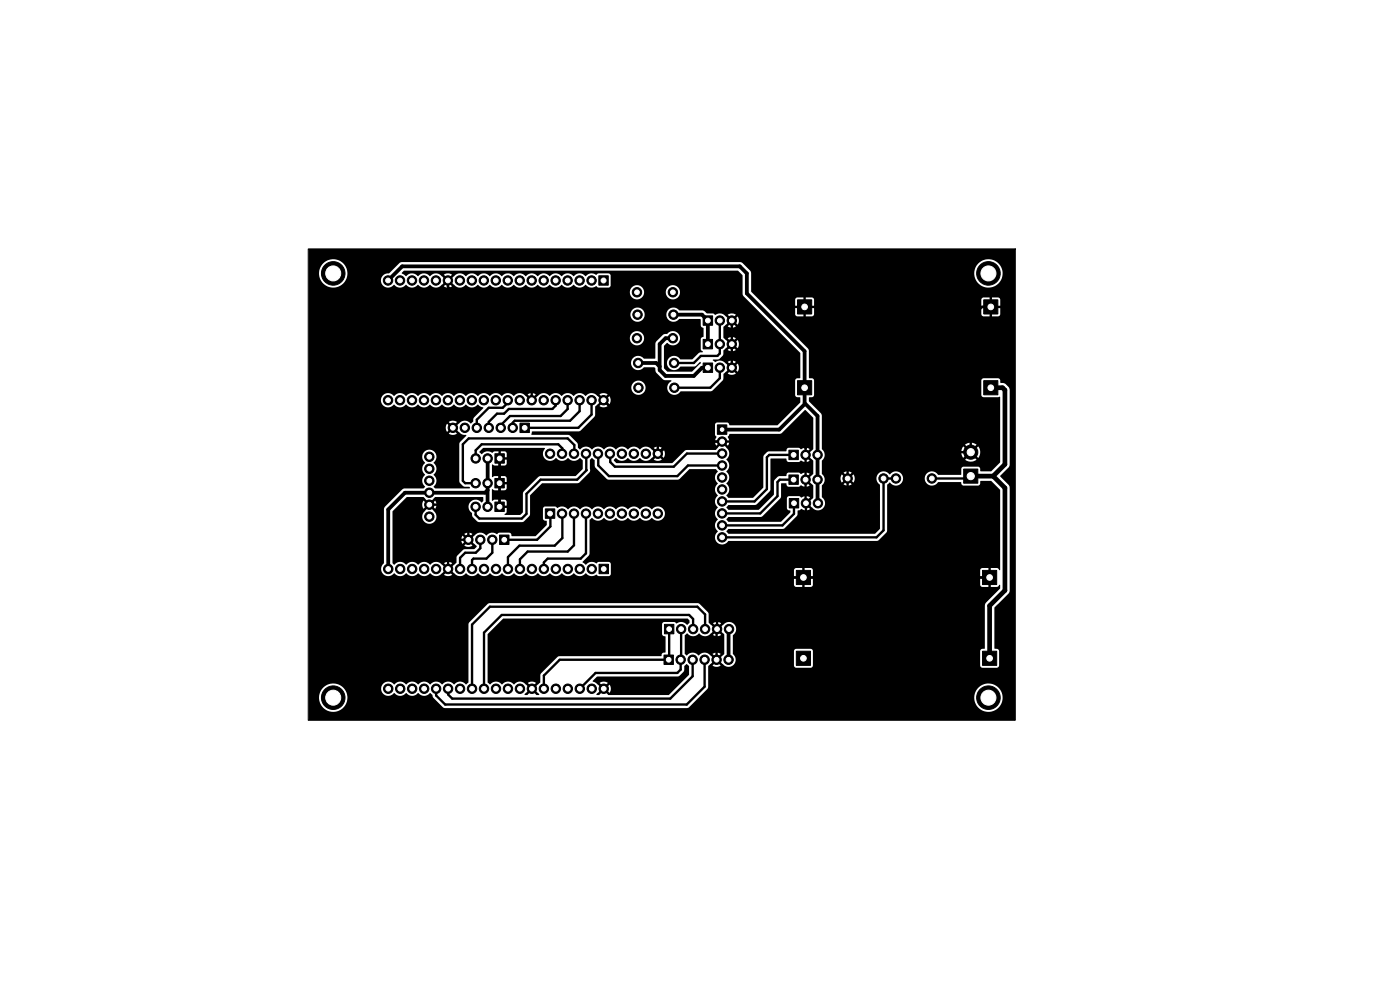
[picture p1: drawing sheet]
<svg xmlns="http://www.w3.org/2000/svg" width="297mm" height="210mm" viewBox="0 0 297 210" stroke-linecap="round" stroke-linejoin="round" font-family="sans-serif">
<g fill="#000" stroke="#000" stroke-width=".21">
<path d="M127 58.5h2v2h-2zM149.2 72h2v2h-2zM149.2 67h2v2h-2zM149.2 77h2v2h-2zM169.2 63.6h3v3h-3zM208.7 63.6h3v3h-3zM105 96.3h2v2h-2zM110.3 89.7h2v2h-2zM152.2 90.1h2v2h-2zM167.4 95.5h2v2h-2zM169.2 80.7h3v3h-3zM208.7 80.7h3v3h-3z"/>
<path d="M105 106.5h2v2h-2zM105 101.5h2v2h-2zM106 113.5h2v2h-2zM115.7 108h2v2h-2zM127.1 119.7h2v2h-2zM167.4 100.8h2v2h-2zM167.4 105.8h2v2h-2zM204.4 99.5h3v3h-3zM141 132.5h2v2h-2zM168.9 138.1h3v3h-3zM168.9 121h3v3h-3zM208.4 138.1h3v3h-3z"/>
<path d="M208.4 121h3v3h-3zM140.9 138.9h2v2h-2z"/>
<circle cx="70.7" cy="58" r="2.5"/>
<circle cx="82.3" cy="59.5" r="1"/>
<circle cx="84.9" cy="59.5" r="1"/>
<circle cx="87.4" cy="59.5" r="1"/>
<circle cx="89.9" cy="59.5" r="1"/>
<circle cx="92.5" cy="59.5" r="1"/>
<circle cx="95" cy="59.5" r="1"/>
<circle cx="97.6" cy="59.5" r="1"/>
<circle cx="100.1" cy="59.5" r="1"/>
<circle cx="102.6" cy="59.5" r="1"/>
<circle cx="105.2" cy="59.5" r="1"/>
<circle cx="107.7" cy="59.5" r="1"/>
<circle cx="110.3" cy="59.5" r="1"/>
<circle cx="112.8" cy="59.5" r="1"/>
<circle cx="115.3" cy="59.5" r="1"/>
<circle cx="117.9" cy="59.5" r="1"/>
<circle cx="120.4" cy="59.5" r="1"/>
<circle cx="123" cy="59.5" r="1"/>
<circle cx="125.5" cy="59.5" r="1"/>
<circle cx="209.7" cy="58" r="2.5"/>
<circle cx="135.1" cy="71.7" r="1"/>
<circle cx="135.1" cy="62" r="1"/>
<circle cx="135.2" cy="66.7" r="1"/>
<circle cx="135.4" cy="77" r="1"/>
<circle cx="142.7" cy="71.7" r="1"/>
<circle cx="142.7" cy="62" r="1"/>
<circle cx="142.9" cy="66.7" r="1"/>
<circle cx="143" cy="77" r="1"/>
<circle cx="152.7" cy="73" r="1"/>
<circle cx="152.7" cy="68" r="1"/>
<circle cx="152.7" cy="78" r="1"/>
<circle cx="155.2" cy="73" r="1"/>
<circle cx="155.2" cy="68" r="1"/>
<circle cx="155.2" cy="78" r="1"/>
<circle cx="82.3" cy="84.9" r="1"/>
<circle cx="84.9" cy="84.9" r="1"/>
<circle cx="87.4" cy="84.9" r="1"/>
<circle cx="89.9" cy="84.9" r="1"/>
<circle cx="91.1" cy="96.9" r="1"/>
<circle cx="91.1" cy="99.4" r="1"/>
<circle cx="92.5" cy="84.9" r="1"/>
<circle cx="95" cy="84.9" r="1"/>
<circle cx="96.1" cy="90.7" r="1"/>
<circle cx="97.6" cy="84.9" r="1"/>
<circle cx="98.6" cy="90.7" r="1"/>
<circle cx="100.1" cy="84.9" r="1"/>
<circle cx="100.9" cy="97.2" r="1"/>
<circle cx="101.1" cy="90.7" r="1"/>
<circle cx="102.6" cy="84.9" r="1"/>
<circle cx="103.5" cy="97.2" r="1"/>
<circle cx="103.7" cy="90.7" r="1"/>
<circle cx="105.2" cy="84.9" r="1"/>
<circle cx="106.2" cy="90.7" r="1"/>
<circle cx="107.7" cy="84.9" r="1"/>
<circle cx="108.8" cy="90.7" r="1"/>
<circle cx="110.3" cy="84.9" r="1"/>
<circle cx="112.8" cy="84.9" r="1"/>
<circle cx="115.3" cy="84.9" r="1"/>
<circle cx="116.7" cy="96.2" r="1"/>
<circle cx="117.9" cy="84.9" r="1"/>
<circle cx="119.2" cy="96.2" r="1"/>
<circle cx="120.4" cy="84.9" r="1"/>
<circle cx="121.8" cy="96.2" r="1"/>
<circle cx="123" cy="84.9" r="1"/>
<circle cx="124.3" cy="96.2" r="1"/>
<circle cx="125.5" cy="84.9" r="1"/>
<circle cx="126.8" cy="96.2" r="1"/>
<circle cx="128" cy="84.9" r="1"/>
<circle cx="129.4" cy="96.2" r="1"/>
<circle cx="131.9" cy="96.2" r="1"/>
<circle cx="134.5" cy="96.2" r="1"/>
<circle cx="135.4" cy="82.2" r="1"/>
<circle cx="137" cy="96.2" r="1"/>
<circle cx="139.5" cy="96.2" r="1"/>
<circle cx="143.1" cy="82.2" r="1"/>
<circle cx="153.2" cy="96.2" r="1"/>
<circle cx="153.2" cy="98.7" r="1"/>
<circle cx="153.2" cy="93.7" r="1"/>
<circle cx="170.9" cy="96.5" r="1"/>
<circle cx="173.4" cy="96.5" r="1"/>
<circle cx="205.9" cy="95.9" r="1.5"/>
<circle cx="91.1" cy="104.5" r="1"/>
<circle cx="91.1" cy="109.6" r="1"/>
<circle cx="91.1" cy="107.1" r="1"/>
<circle cx="91.1" cy="102" r="1"/>
<circle cx="99.4" cy="114.5" r="1"/>
<circle cx="100.9" cy="107.5" r="1"/>
<circle cx="100.9" cy="102.5" r="1"/>
<circle cx="101.9" cy="114.5" r="1"/>
<circle cx="103.4" cy="107.5" r="1"/>
<circle cx="103.4" cy="102.5" r="1"/>
<circle cx="104.4" cy="114.5" r="1"/>
<circle cx="119.2" cy="108.9" r="1"/>
<circle cx="121.8" cy="108.9" r="1"/>
<circle cx="124.3" cy="108.9" r="1"/>
<circle cx="126.8" cy="108.9" r="1"/>
<circle cx="129.4" cy="108.9" r="1"/>
<circle cx="131.9" cy="108.9" r="1"/>
<circle cx="134.5" cy="108.9" r="1"/>
<circle cx="137" cy="108.9" r="1"/>
<circle cx="139.5" cy="108.9" r="1"/>
<circle cx="153.2" cy="103.8" r="1"/>
<circle cx="153.2" cy="106.4" r="1"/>
<circle cx="153.2" cy="114" r="1"/>
<circle cx="153.2" cy="111.4" r="1"/>
<circle cx="153.2" cy="108.9" r="1"/>
<circle cx="153.2" cy="101.3" r="1"/>
<circle cx="170.9" cy="101.7" r="1"/>
<circle cx="171" cy="106.7" r="1"/>
<circle cx="173.4" cy="101.7" r="1"/>
<circle cx="173.5" cy="106.7" r="1"/>
<circle cx="179.8" cy="101.5" r="1"/>
<circle cx="187.4" cy="101.5" r="1"/>
<circle cx="190.1" cy="101.5" r="1"/>
<circle cx="197.7" cy="101.5" r="1"/>
<circle cx="82.4" cy="120.7" r="1"/>
<circle cx="84.9" cy="120.7" r="1"/>
<circle cx="87.4" cy="120.7" r="1"/>
<circle cx="90" cy="120.7" r="1"/>
<circle cx="92.5" cy="120.7" r="1"/>
<circle cx="95.1" cy="120.7" r="1"/>
<circle cx="97.6" cy="120.7" r="1"/>
<circle cx="100.1" cy="120.7" r="1"/>
<circle cx="102.7" cy="120.7" r="1"/>
<circle cx="105.2" cy="120.7" r="1"/>
<circle cx="107.8" cy="120.7" r="1"/>
<circle cx="110.3" cy="120.7" r="1"/>
<circle cx="112.8" cy="120.7" r="1"/>
<circle cx="115.4" cy="120.7" r="1"/>
<circle cx="117.9" cy="120.7" r="1"/>
<circle cx="120.5" cy="120.7" r="1"/>
<circle cx="123" cy="120.7" r="1"/>
<circle cx="125.5" cy="120.7" r="1"/>
<circle cx="144.4" cy="139.9" r="1"/>
<circle cx="144.5" cy="133.4" r="1"/>
<circle cx="146.9" cy="139.9" r="1"/>
<circle cx="147" cy="133.4" r="1"/>
<circle cx="149.5" cy="139.9" r="1"/>
<circle cx="149.6" cy="133.4" r="1"/>
<circle cx="152" cy="139.9" r="1"/>
<circle cx="152.1" cy="133.4" r="1"/>
<circle cx="154.6" cy="139.9" r="1"/>
<circle cx="154.7" cy="133.4" r="1"/>
<circle cx="70.7" cy="148" r="2.5"/>
<circle cx="82.4" cy="146.1" r="1"/>
<circle cx="84.9" cy="146.1" r="1"/>
<circle cx="87.4" cy="146.1" r="1"/>
<circle cx="90" cy="146.1" r="1"/>
<circle cx="92.5" cy="146.1" r="1"/>
<circle cx="95.1" cy="146.1" r="1"/>
<circle cx="97.6" cy="146.1" r="1"/>
<circle cx="100.1" cy="146.1" r="1"/>
<circle cx="102.7" cy="146.1" r="1"/>
<circle cx="105.2" cy="146.1" r="1"/>
<circle cx="107.8" cy="146.1" r="1"/>
<circle cx="110.3" cy="146.1" r="1"/>
<circle cx="112.8" cy="146.1" r="1"/>
<circle cx="115.4" cy="146.1" r="1"/>
<circle cx="117.9" cy="146.1" r="1"/>
<circle cx="120.5" cy="146.1" r="1"/>
<circle cx="123" cy="146.1" r="1"/>
<circle cx="125.5" cy="146.1" r="1"/>
<circle cx="128.1" cy="146.1" r="1"/>
<circle cx="209.7" cy="148" r="2.5"/>
</g>
<g fill="none" stroke="#000" stroke-width=".5">
<path d="M95 59.5v1.3l2.7 2.7h5.7l9.4 9.4v12M150.2 68h.1M152.7 68v7l-.5 .5h-3.5l-1.5 1.5h-4.2M152.7 78v2.2l-2 2.1h-7.6M152.7 68h.1M152.7 73h.1M155.2 73h.1M155.2 68v10M210.2 65.1h-1.9l-2.4 2.4v28.4M106 97.3v10.2M107.7 84.9v.5l-1 1.1h-3l-2.6 2.5v1.7M117.9 84.9v1.2l-.7 .6h-9.3l-1 1h-1.5l-1.7 1.8v1.2"/>
<path d="M119.3 96.4v-1.3l-.9-.8h-16.2l-1.3 1.2v1.8M120.4 84.9v1.9l-1.5 1.5h-10.7l-2 1.9v.5M121.8 96.4v-2l-1.4-1.4h-21l-1.2 1.3v7.7l.5 .5h2.2M123 84.9v2.3l-2.1 2.1h-11.7l-.4 .4v1M124.4 96.4v3.4l-2 2h-7.7l-3 3v4.2l-1 1h-9l-.8-.8v-1.7M125.5 84.9v3l-2.8 2.8h-11.4M126.9 96.4v2.3l2.3 2.3h14.5l2.2-2.2h7.3M128 84.9l3.1 3.1h2.6l5.8 5.9v2.4l2.6-2.6h27.5l1.3 1.3v1.5M142.3 93.7l-2.7 2.7M153.2 96.2h-7.5l-2.8 2.8h-12.5l-.9-1v-1.6M168.4 96.5h-5.2l-.5 .5v6.8l-2.6 2.6h-6.9M170.7 85.5v.2"/>
<path d="M170.9 96.8v10M205.9 95.9l-1.8 1.9h-6.9l-2 2v19l3.7 3.7M205.9 95.9h-23.9l-2.2 2.2v9.5l-2.4 2.4h-5.7l-.8-.8 .1-2.4M91.1 107.1h5.9l2.4 2.3v5.1h-3.5l-.8 .9v5.3M101.9 114.5v1.8l-1 .9h-2.2l-1.1 1.1v2.4M103.5 102.5h-.1M104.4 114.5v2.7l-1.2 1.3h-2.8l-.3 .3v1.9M116.8 109.1v2.6l-2.9 2.8h-6.9M119.3 109.1v5l-1.6 1.7h-7.5l-2.4 2.4v2.5M121.8 109v6.7l-1.4 1.3h-8.5l-1.6 1.6v2.1M124.3 109v8.4l-1.1 1.1h-7l-.8 .8v1.4M168.4 101.8h-3l-.5 .4v3l-3.6 3.7h-8.1"/>
<path d="M168.4 106.8v2.2l-2.4 2.5h-12.8M190.1 101.5h-2.7v11l-1.4 1.5h-32.8M205.9 101l-.5 .5h-7.7M142 133.5l-.1 6.4h-23.2l-3.3 3.4v2.8M144.5 133.5l-.1 8.5-.7 .8h-17.3l-3.4 3.3M146.9 139.9v3.6l-4.7 4.7h-46.3l-.8-.9v-1.2M147 133.5v-2.2l-.8-.8h-39.8l-3.7 3.7v11.9M149.5 139.9v5.8l-3.8 3.8h-51.3l-1.9-2v-1.4M149.6 133.5v-3.2l-1.7-1.6h-44l-3.8 3.8v13.6M154.7 133.5h-.1M209.9 122.5h-54.2l-3.6 3.6-.1 13.8"/>
</g>
<path d="M210.2 82.3h2.5l.5 .4v15.8l-2.5 2.5M205.9 101h4.8M210.7 101l2.5 2.5v21.7l-3.3 3.3v11.1" fill="none" stroke="#000" stroke-width="1"/>
<path d="M82.3 59.5l3-3h71.6l1.5 1.5v4.3l12.3 12.2v11l2.7 2.7v8.3M135.4 77h3.8l.7 .7M142.8 71.7h-1.6l-1.3 1.3v5.5l1.3 1.2h6l1.7-1.7h1.3M142.9 66.7h6l1.3 1.3v5M103.5 97.3v5.2M170.7 85.7l-5.4 5.4h-12.1M173.4 96.8v10M103.4 104l-.5 .5h-17l-3.5 3.6v12.6M103.4 102.5v5M154.6 133.5v6.4" fill="none" stroke="#000" stroke-width=".8"/>
<path d="M65.5 52.9l149.8-.1 .1 .1-.1 99.8h-149.8l-.1-4.7h2.3a3 3 0 0 0 4 2.8 3 3 0 0 0 1.3-4.7h7.8l.1 .2a1.57 1.57 0 0 0 1.1 1.3 1.57 1.57 0 0 0 1.7-.6 1.64 1.64 0 0 0 2.5 0 1.64 1.64 0 0 0 2.5 0 1.64 1.64 0 0 0 2.6 0l.4 .4 .2 .6 2 2 .5 .2h51.3l.5-.2 2-2h58.5v.3a3 3 0 0 0 4.7 2.2 3 3 0 0 0-.3-5.2 3 3 0 0 0-4.4 2.7h-58.5l2-2.1 .1-4.6 1.2-1.2 .4 .3-.8 .8 .2 .1 .7 .2 .9-.3-.8-.8 .4-.3 .9 .8a1.5 1.5 0 0 0 2 .3h13l.4 .4h3.3l.4-.4-.1-3.2-.4-.4h-3.1l-.3 .2-.2 .3v3.1h-13a1.58 1.58 0 0 0 .1-2.5v-4a1.54 1.54 0 0 0 .2-2.3 1.54 1.54 0 0 0-2.3 .2l-.8 .7-.4-.3 .8-.8-.9-.3-.7 .2-.2 .1 .8 .8-.4 .3-1.2-1.2-.1-1.8-.1-.4-1.7-1.7-.5-.3-44.2 .1-.4 .1-4 4.2v12.4l-.5 .5a1.73 1.73 0 0 0-2.6 0 1.64 1.64 0 0 0-2.5 0 1.64 1.64 0 0 0-2.6 0 1.64 1.64 0 0 0-2.5 0 1.64 1.64 0 0 0-2.6 0 1.64 1.64 0 0 0-2.5 0 1.53 1.53 0 0 0-1.7-.5 1.53 1.53 0 0 0-1.1 1.4h-7.8a3 3 0 0 0-3.3-.9 3 3 0 0 0-2 2.8h-2.3v-24h103l.4 .5h1.4v-1.5h.5v1.5h1.4l.3-.4 .1-1.3h-1.5v-.6h1.5l-.1-1.3-.4-.4h-1.3v1.5h-.5v-1.5h-1.3l-.3 .1-.2 .4v1.2h1.5v.6h-1.5v1.2h-103v-39.1h15.4a1.57 1.57 0 0 0 1.1 1.5 1.57 1.57 0 0 0 1.7-.6 1.64 1.64 0 0 0 2.6 0 1.63 1.63 0 0 0 2.5 0 1.64 1.64 0 0 0 2.5 0 1.64 1.64 0 0 0 2.6 0 1.63 1.63 0 0 0 2.5 0 1.64 1.64 0 0 0 2.6 0 1.64 1.64 0 0 0 2.5 0l1.1 .7-2 2.1-.1 .8-.6 .4a1.61 1.61 0 0 0-2.5 .1l-.7 .7-.4-.3 .7-.8-.1-.1-.7-.2-.9 .3 .7 .8-.3 .3-.8-.7a1.51 1.51 0 0 0 0 1.7l.8-.7 .3 .3-.7 .8 .9 .3 .7-.2 .1-.1-.7-.8 .4-.3 .8 .8a1.84 1.84 0 0 0 1.5 .6l-1.3 1.5-.2 .4v7.8l.2 .5 .7 .6 1.2 .2 .2 .2-7.4 .1-.3-.4a1.64 1.64 0 0 0 0-2.5 1.64 1.64 0 0 0 0-2.6 1.54 1.54 0 0 0 .1-2.2 1.54 1.54 0 0 0-2.2 0 1.54 1.54 0 0 0 .3 2.3 1.65 1.65 0 0 0 0 2.5 1.65 1.65 0 0 0 0 2.6l-.4 .3-4.3 .1-4 4v11.7a1.57 1.57 0 0 0-.2 2.4 1.57 1.57 0 0 0 2.4-.2 1.63 1.63 0 0 0 2.5 0 1.63 1.63 0 0 0 2.5 0 1.63 1.63 0 0 0 2.6 0 1.61 1.61 0 0 0 2.5 0l.8-.8 .3 .4-.7 .7 .9 .3 .6-.2 .2-.1-.7-.7 .3-.4 .8 .8a1.68 1.68 0 0 0 2.6 0 1.63 1.63 0 0 0 2.5 0 1.63 1.63 0 0 0 2.6 0 1.63 1.63 0 0 0 2.5 0 1.63 1.63 0 0 0 2.6 0 1.63 1.63 0 0 0 2.5 0 1.63 1.63 0 0 0 2.5 0 1.63 1.63 0 0 0 2.6 0 1.63 1.63 0 0 0 2.5 0 1.63 1.63 0 0 0 2.6 0 1.63 1.63 0 0 0 2.5 0 1.66 1.66 0 0 0 2.3 .3l.4 .3h2.3l.3-.5v-2l-.2-.4-.3-.1h-2.1l-.5 .3a1.67 1.67 0 0 0-2.3 .3l-.6-.6 1.3-1.3 .2-.4v-7.2l.5-.4a1.64 1.64 0 0 0 2.6 0 1.63 1.63 0 0 0 2.5 0 1.64 1.64 0 0 0 2.5 0 1.64 1.64 0 0 0 2.6 0 1.64 1.64 0 0 0 2.5 0 1.53 1.53 0 0 0 2.3 .1 1.53 1.53 0 0 0-.1-2.3 1.53 1.53 0 0 0-2.3 .3 1.63 1.63 0 0 0-2.5 0 1.63 1.63 0 0 0-2.5 0 1.63 1.63 0 0 0-2.6 0 1.63 1.63 0 0 0-2.5 0 1.63 1.63 0 0 0-2.6 0 1.63 1.63 0 0 0-2.5 0 1.63 1.63 0 0 0-2.5 0 1.67 1.67 0 0 0-2.3-.2l-.5-.4h-2.1l-.3 .2-.1 .3v2.2l.2 .3 .6 .1v.8l-2.3 2.4h-5.1l-.1-.1a.52 .52 0 0 0-.5-.6h-2.1l-.5 .3a1.68 1.68 0 0 0-2.3 .3 1.61 1.61 0 0 0-2.5 0l-.8 .8-.3-.4 .7-.7-.2-.1-.6-.2-.9 .3 .7 .7-.3 .4-.8-.8a1.51 1.51 0 0 0 0 1.8l.8-.8 .3 .4-.7 .7 .9 .3 .6-.2 .2-.1-.7-.7 .3-.4 1.3 1.3-.5 .6h-1.9l-.5 .2-1.2 1.2-.2 1.5-1.3 1.2-.3-.4 .7-.7-.2-.1-.6-.2-.9 .3 .7 .7-.3 .4-.8-.8a1.68 1.68 0 0 0-2.6 0 1.63 1.63 0 0 0-2.5 0 1.63 1.63 0 0 0-2.6 0 1.63 1.63 0 0 0-2.5 0l-.3-.4v-11l3-3h3.6l1.1 1.2-.4 .3-.8-.7-.1 .2-.1 .7 .2 .8 .8-.7 .4 .3-.8 .8a1.54 1.54 0 0 0-.3 2.3 1.54 1.54 0 0 0 2.3 0 1.54 1.54 0 0 0-.2-2.3l-.8-.8 .4-.3 .7 .7 .3-.8-.2-.7-.1-.2-.7 .7-.4-.3 1.1-1.2h10.1l.1 .8-.3 .4a1.57 1.57 0 0 0-2.4-.1 1.57 1.57 0 0 0 .3 2.4l.2 .8 1 .9 .3 .2 9.4-.1 1.4-1.5 .1-4.2 2.5-2.5 7.8-.1 2.3-2.3v-2.5l.4-.4 .6 .4 .1 1.3 .1 .3 2.3 2.3 .5 .3h14.6l.5-.2 2.1-2.1h5.5l.5 .6a1.66 1.66 0 0 0 0 2.5 1.65 1.65 0 0 0 0 2.5 1.65 1.65 0 0 0 0 2.6 1.65 1.65 0 0 0 0 2.5 1.65 1.65 0 0 0 0 2.6 1.55 1.55 0 0 0-.1 2.3 1.55 1.55 0 0 0 2.4-.4h31.7l1.7-1.6 .2-.5v-9.7l.5-.5a1.58 1.58 0 0 0 1.8 .5 1.58 1.58 0 0 0 1.1-1.4h4.6v.2a1.55 1.55 0 0 0 1.2 1.3 1.55 1.55 0 0 0 1.7-.7h4.7l.1 .1a.52 .52 0 0 0 .5 .6h3.1l.4-.3 .1-.7h2.2l2 1.9v16.9l-.2 .1-.5-.4h-1.3v1.5h-.5v-1.5h-1.4l-.4 .5v1.2h1.5v.6h-1.5v1.2l.2 .4 .3 .1h1.3v-1.5h.5v1.5h1.3l.5-.4 .2 .1-.1 .7-3.1 3.2-.1 9.4-.7 .2-.3 .4v3l.2 .4 .3 .2h3.1l.3-.2 .2-.4v-3l-.3-.4-.8-.2v-8.5l3-3 .3-.8v-21.7l-.3-.7-1.7-1.8 1.7-1.8 .3-.5v-16l-.2-.5-.7-.8-1-.2-.1-.7-.2-.2-3.3-.1-.3 .2-.2 .3v3l.1 .4 .4 .2 3.5-.1v13.9l-2 1.9h-2.2l-.1-.7-.4-.3h-3.1l-.5 .4v1.3h-4.8a1.56 1.56 0 0 0-1.8-.7 1.56 1.56 0 0 0-1.1 1.5h-4.6v-.2a1.58 1.58 0 0 0-1.3-1.3 1.58 1.58 0 0 0-1.6 .6 1.55 1.55 0 0 0-2.4-.1 1.55 1.55 0 0 0 .4 2.4v9.2l-1.1 1.1h-31l-.5-.4 .5-.6h11.6l2.9-2.8 .1-1.1 .9-.3a1.51 1.51 0 0 0 1.8 0l-.8-.8 .4-.3 .8 .7a1.54 1.54 0 0 0 2.3 .2 1.54 1.54 0 0 0-.3-2.4l.1-2.5a1.52 1.52 0 0 0 .5-1.4h3.4l.3 .9 .7-.8 .4 .4-.8 .7a1.51 1.51 0 0 0 1.8 0l-.8-.7 .4-.4 .8 .8 .1-.2 .1-.7-.2-.9-.8 .8-.4-.4 .8-.7a1.51 1.51 0 0 0-1.8 0l.8 .7-.4 .4-.7-.8-.3 .9h-3.4l-.6-1 .1-2.8a1.49 1.49 0 0 0 .4-1.8h29.1l.1 .6 .4 .7 .9-1 .3 .4-.9 .9a1.99 1.99 0 0 0 2.5 0l-.9-.9 .3-.4 .9 1a2 2 0 0 0 0-2.5l-.9 .9-.3-.4 .9-.9a1.99 1.99 0 0 0-2.5 0l.9 .9-.3 .4-.9-.9-.4 .7-.1 .5h-29.1l-.5-.7v-7.3l-2.7-2.8v-.8l.8-.1 .3-.3v-3.2l-.3-.4-.8-.2-.1-5.9-7.4-7.5h4.6l.4 .4h1.3v-1.5h.5v1.5h1.4l.4-.4h35.5l.4 .4h1.3v-1.5h.5v1.5h1.3l.5-.4v-1.3h-1.5v-.5h1.5v-1.3l-.1-.4-.4-.1h-1.3v1.5h-.5v-1.5h-1.3l-.3 .1-.1 .4v1.3h1.4v.5h-1.4v1.3h-35.5v-1.3h-1.5v-.5h1.5v-1.3l-.1-.4-.4-.1h-1.3v1.5h-.5v-1.5h-1.3l-.4 .4v1.4h1.4v.5h-1.4v1.3h-4.6l-4.7-4.8-.1-3.9h47.4v.3a3 3 0 0 0 4.7 2.2 3 3 0 0 0-.3-5.2 3 3 0 0 0-4.4 2.7h-47.4l-.1-.5-1.6-1.6-.7-.3h-71.5l-.6 .2-2.3 2.2a1.54 1.54 0 0 0-1.5 2.2 1.54 1.54 0 0 0 2.6 .2 1.63 1.63 0 0 0 2.6 0 1.63 1.63 0 0 0 2.5 0 1.63 1.63 0 0 0 2.5 0 1.61 1.61 0 0 0 2.6 0l.7-.8 .4 .4-.8 .7 .9 .3 .7-.2 .2-.1-.8-.7 .4-.4 .8 .8a1.68 1.68 0 0 0 2.6 0 1.63 1.63 0 0 0 2.5 0 1.63 1.63 0 0 0 2.5 0 1.63 1.63 0 0 0 2.6 0 1.63 1.63 0 0 0 2.5 0 1.63 1.63 0 0 0 2.6 0 1.63 1.63 0 0 0 2.5 0 1.63 1.63 0 0 0 2.5 0 1.63 1.63 0 0 0 2.6 0 1.63 1.63 0 0 0 2.5 0 1.63 1.63 0 0 0 2.6 0 1.66 1.66 0 0 0 2.2 .3l.5 .3h2.3l.2-.5v-2l-.1-.4-.3-.1h-2.2l-.4 .3a1.68 1.68 0 0 0-2.3 .3 1.63 1.63 0 0 0-2.5 0 1.63 1.63 0 0 0-2.6 0 1.63 1.63 0 0 0-2.5 0 1.63 1.63 0 0 0-2.6 0 1.63 1.63 0 0 0-2.5 0 1.63 1.63 0 0 0-2.5 0 1.63 1.63 0 0 0-2.6 0 1.63 1.63 0 0 0-2.5 0 1.63 1.63 0 0 0-2.6 0 1.63 1.63 0 0 0-2.5 0 1.61 1.61 0 0 0-2.5 0l-.8 .8-.4-.4 .8-.7-.9-.3-.7 .2-.2 .1 .8 .7-.4 .4-.7-.8a1.68 1.68 0 0 0-2.6 0 1.63 1.63 0 0 0-2.6 0 1.63 1.63 0 0 0-2.5 0l-.9-.6 .5-.6h70.9l.9 1v3.8l.2 .6 12.1 12.1v5.2l-.9 .2-.2 .3v3.2l.2 .4 .9 .1v1l-4.9 4.9h-10.1l-.5-.6-2.4 .1-.2 .4v2.1l.3 .6a1.51 1.51 0 0 0 0 1.7l.7-.7 .4 .4-1.3 1.3h-6.4l-2.8 2.7h-11.8l-.6-.5 .4-.5a1.72 1.72 0 0 0 2.6 0 1.64 1.64 0 0 0 2.6 0 1.61 1.61 0 0 0 2.5-.1l.8-.7 .3 .3-.7 .8 .2 .1 .6 .2 .9-.3-.7-.8 .3-.3 .8 .7a1.51 1.51 0 0 0 0-1.7l-.8 .7-.3-.3 .7-.8-.9-.3-.6 .2-.2 .1 .7 .8-.3 .3-.8-.7a1.68 1.68 0 0 0-2.6-.1 1.63 1.63 0 0 0-2.5 0 1.63 1.63 0 0 0-2.6 0 1.63 1.63 0 0 0-2.5 0 1.63 1.63 0 0 0-2.6 0 1.63 1.63 0 0 0-2.5 0l-.4-.3-.2-1.1-1.7-1.6-7.9-.1-.1-.1 .1-.5 10.2-.2 3.1-3 .2-2.2 1.3-1.2 .3 .4-.7 .7a1.51 1.51 0 0 0 1.7 0l-.7-.7 .3-.4 .8 .8 .1-.2 .2-.7-.3-.9-.8 .8-.3-.4 .7-.7a1.51 1.51 0 0 0-1.7 0l.7 .7-.3 .4-.9-.8a1.62 1.62 0 0 0-2.5 0 1.64 1.64 0 0 0-2.5 0 1.64 1.64 0 0 0-2.6 0 1.64 1.64 0 0 0-2.5 0 1.61 1.61 0 0 0-2.6 0l-.7 .8-.4-.4 .8-.7-.9-.3-.7 .2-.2 .1 .8 .7-.4 .4-.7-.8a1.69 1.69 0 0 0-2.6 0 1.64 1.64 0 0 0-2.6 0 1.63 1.63 0 0 0-2.5 0 1.64 1.64 0 0 0-2.6 0 1.64 1.64 0 0 0-2.5 0 1.64 1.64 0 0 0-2.5 0 1.64 1.64 0 0 0-2.6 0 1.64 1.64 0 0 0-2.5 0 1.64 1.64 0 0 0-2.6 0 1.64 1.64 0 0 0-2.5 0 1.64 1.64 0 0 0-2.5 0 1.53 1.53 0 0 0-1.7-.5 1.53 1.53 0 0 0-1.1 1.4h-15.4v-2.6h68.5v.2a1.51 1.51 0 0 0 2.4 1 1.51 1.51 0 0 0-.2-2.6 1.51 1.51 0 0 0-2.2 1.4h-68.5v-5.3h68.5v.2a1.55 1.55 0 0 0 1.1 1.3 1.55 1.55 0 0 0 1.6-.6h2.2l.2 .3 .2 .8 1.5 1.5 .3 .2h1.3l.2 .1a1.56 1.56 0 0 0-.6 2.5 1.56 1.56 0 0 0 2.5-.3h6.5l2.4-2.4 .2-1.3 1.3-1.2 .3 .4-.7 .7 .2 .1 .6 .2 .9-.3-.7-.7 .3-.4 .8 .8a1.51 1.51 0 0 0 0-1.8l-.8 .8-.3-.4 .7-.7-.9-.3-.6 .2-.2 .1 .7 .7-.3 .4-.8-.8a1.74 1.74 0 0 0-2.3-.3l-.5-.5 1.1-.1 .4-.1 .7-.9 .1-.9 1.3-1.2 .3 .4-.7 .7a1.51 1.51 0 0 0 1.7 0l-.7-.7 .3-.4 .8 .8 .1-.2 .2-.7-.3-.9-.8 .8-.3-.4 .7-.7a1.51 1.51 0 0 0-1.7 0l.7 .7-.3 .4-1.3-1.2v-2.4l1.3-1.2 .3 .4-.7 .7 .2 .1 .6 .2 .9-.3-.7-.7 .3-.4 .8 .8a1.51 1.51 0 0 0 0-1.8l-.8 .8-.3-.4 .7-.7-.9-.3-.6 .2-.2 .1 .7 .7-.3 .4-.8-.8a1.73 1.73 0 0 0-2.3-.3l-.4-.3h-1.4l-.8-.7h-5a1.53 1.53 0 0 0-2.3-.1 1.53 1.53 0 0 0 .1 2.3 1.53 1.53 0 0 0 2.2-.3h4.5l.1 1.4 .6 .5v1.8l-.5 .2-.1 .4v2.1l.4 .6-.9 .2-1.3 1.3h-2.6a1.53 1.53 0 0 0-2.3-.3 1.53 1.53 0 0 0 .1 2.4 1.53 1.53 0 0 0 2.3-.5l2.9-.1 1.2-.9 .2 .1-.1 .2-1.8 1.7h-5.2l-.8-.7v-4.7l.7-.7a1.54 1.54 0 0 0 2.3 .2 1.54 1.54 0 0 0-.1-2.3 1.54 1.54 0 0 0-2.2 .2l-.8 .2-1.6 1.6-.1 3.4-2.4 .1a1.55 1.55 0 0 0-1.7-.5 1.55 1.55 0 0 0-1 1.4h-68.5v-5.3l68.2 .1a1.51 1.51 0 0 0 2.3 1.3 1.51 1.51 0 0 0 .1-2.6 1.51 1.51 0 0 0-2.4 1v.2h-68.2v-5h68.3a1.51 1.51 0 0 0 2.2 1.4 1.51 1.51 0 0 0 .2-2.6 1.51 1.51 0 0 0-2.3 1l-.1 .2h-68.3v-4.7h68.2a1.51 1.51 0 0 0 1.5 1.5 1.51 1.51 0 0 0 1.5-1.5h4.6l.1 .2a1.51 1.51 0 0 0 2.3 1 1.51 1.51 0 0 0-.2-2.5 1.51 1.51 0 0 0-2.2 1.3h-4.6v-.2a1.51 1.51 0 0 0-1.6-1.3 1.51 1.51 0 0 0-1.4 1.5h-68.2v-4h2.3v.3a3 3 0 0 0 4.7 2.2 3 3 0 0 0-.3-5.2 3 3 0 0 0-4.4 2.7h-2.3zM102.5 95l13.1 .1a1.58 1.58 0 0 0 .1 2.3 1.58 1.58 0 0 0 2.3-.2 1.64 1.64 0 0 0 2.5 0 1.63 1.63 0 0 0 2.6 0l.5 .4v1.8l-1.4 1.6-7.9 .1-3.3 3.4-.1 4.2-.5 .5h-3.3l-.1-.2 .5-.4v-.8h-1.1v-.6h1.1l-.1-.9-.3-.3h-.9v1.1h-.5v-1.1h-.8l-.5 .2-.1-2.3 .2-.1 .4 .2h.8v-1.1h.5v1.1l1.1-.1 .2-1.1h-1.1v-.6h1.1v-.8l-.4-.4h-.9v1.1h-.5v-1.1h-.8l-.5 .2v-2.6l.1-.1 .4 .3h.8v-1.1h.5v1.1l1.2-.2 .1-1.1h-1.1v-.5h1.1v-.9l-.4-.4h-.9v1.1h-.5v-1.1h-.8l-.4 .3a2 2 0 0 0-2.2 .3h-.2l-.4-.4zM154.7 92.1l10.9-.1 5.3-5 1.6 1.6v6.6l-1.1 1.2-.4-.4 .8-.7a2.18 2.18 0 0 0-2 0l-.4-.3h-2.1a.69 .69 0 0 0-.5 .7l-3.8 .1-.9 .8-.2 .3v6.5l-2.1 2.2h-5.2l-.5-.5a1.72 1.72 0 0 0 0-2.6 1.63 1.63 0 0 0 0-2.5 1.64 1.64 0 0 0 0-2.6 1.61 1.61 0 0 0 0-2.5l-.8-.7 .4-.4 .7 .7a2.18 2.18 0 0 0 0-1.9zM163.5 97.3h3.2l.2 .1a.52 .52 0 0 0 .4 .6h2.2l.5-.3a1.51 1.51 0 0 0 1.8 0l-.8-.7 .4-.4 1.1 1.2v2.8l-1.1 1-.4-.3 .8-.8a2.18 2.18 0 0 0-2 0l-.3-.3h-2.2a.69 .69 0 0 0-.5 .8h-1.5l-1 .8-.1 .4v2.8l-3.2 3.1h-6.5l-.4-.5 .5-.5h5.8l2.9-2.8 .2-.5zM154.5 109.7l7.1-.1 4-3.9 .1-3.1 1-.1 .2 .1a.52 .52 0 0 0 .4 .7h2.2l.5-.3a1.51 1.51 0 0 0 1.8 0l-.8-.8 .4-.3 1.1 1.1v2.6l-1 1-.4-.3 .8-.8a2.18 2.18 0 0 0-2 0l-.4-.3h-2.1l-.3 .2-.2 .3v2.1a.58 .58 0 0 0 .7 .5v.4l-1.9 2h-11.1l-.5-.5zM103.5 134.5l3.3-3.3h39l.5 .4v.5l-.5 .4a1.78 1.78 0 0 0-2.3-.2l-.5-.4-2.3 .1-.2 .4v2.1a.58 .58 0 0 0 .6 .5v3.4a.69 .69 0 0 0-.8 .8h-21.7l-.4 .2-3.5 3.5-.1 1.9-1.3 1.2-.3-.4 .7-.7a1.51 1.51 0 0 0-1.7 0l.7 .7-.3 .4-.8-.8a1.68 1.68 0 0 0-2.6 0 1.64 1.64 0 0 0-2.5 0 1.64 1.64 0 0 0-2.6 0l-.5-.5zM145.3 134.8l.4-.4a1.72 1.72 0 0 0 2.6 0 1.61 1.61 0 0 0 2.6-.1l.7-.7 .4 .3-.8 .8a1.51 1.51 0 0 0 1.8 0l-.8-.8 .4-.3 1 1 .1 4.1-1.2 1.1-.4-.3 .8-.8a1.51 1.51 0 0 0-1.8 0l.8 .8-.4 .3-.7-.7a1.68 1.68 0 0 0-2.6-.1 1.64 1.64 0 0 0-2.6 0l-.3-.4zM111.5 147l.9-.8 .3 .4-.8 .8h-.6zM113.3 146.2l1.1 1v.2h-.6l-.8-.8zM126.7 147l.9-.8 .4 .4-.9 .8h-.5zM125.8 144.4l.9-.9h17.1l1.2-1.1 .2-1.2 .5-.3 .5 .4v1.9l-4.3 4.2h-12.8l-.9-.8 .4-.4 .7 .8a1.51 1.51 0 0 0 0-1.8l-.7 .8-.4-.4 .8-.7a1.51 1.51 0 0 0-1.8 0l.8 .7-.4 .4-1.2-1.1-.6-.3z" fill="#000"/>
<g fill="#fff" stroke="#fff" stroke-width=".21">
<circle cx="70.7" cy="148" r="1.59"/>
<circle cx="209.7" cy="148" r="1.59"/>
<circle cx="209.7" cy="58" r="1.59"/>
<circle cx="70.7" cy="58" r="1.59"/>
<circle cx="91.1" cy="109.6" r=".5"/>
<circle cx="91.1" cy="107.1" r=".5"/>
<circle cx="91.1" cy="104.5" r=".5"/>
<circle cx="91.1" cy="102" r=".5"/>
<circle cx="91.1" cy="99.4" r=".5"/>
<circle cx="91.1" cy="96.9" r=".5"/>
<circle cx="168.4" cy="101.7" r=".5"/>
<circle cx="170.9" cy="101.7" r=".5"/>
<circle cx="173.4" cy="101.7" r=".5"/>
<circle cx="209.9" cy="139.6" r=".6"/>
<circle cx="209.9" cy="122.5" r=".6"/>
<circle cx="170.4" cy="139.6" r=".6"/>
<circle cx="170.4" cy="122.5" r=".6"/>
<circle cx="210.2" cy="82.2" r=".6"/>
<circle cx="210.2" cy="65.1" r=".6"/>
<circle cx="170.7" cy="82.2" r=".6"/>
<circle cx="170.7" cy="65.1" r=".6"/>
<circle cx="128.1" cy="120.7" r=".5"/>
<circle cx="125.5" cy="120.7" r=".5"/>
<circle cx="123" cy="120.7" r=".5"/>
<circle cx="120.5" cy="120.7" r=".5"/>
<circle cx="117.9" cy="120.7" r=".5"/>
<circle cx="115.4" cy="120.7" r=".5"/>
<circle cx="112.8" cy="120.7" r=".5"/>
<circle cx="110.3" cy="120.7" r=".5"/>
<circle cx="107.8" cy="120.7" r=".5"/>
<circle cx="105.2" cy="120.7" r=".5"/>
<circle cx="102.7" cy="120.7" r=".5"/>
<circle cx="100.1" cy="120.7" r=".5"/>
<circle cx="97.6" cy="120.7" r=".5"/>
<circle cx="95.1" cy="120.7" r=".5"/>
<circle cx="92.5" cy="120.7" r=".5"/>
<circle cx="90" cy="120.7" r=".5"/>
<circle cx="87.4" cy="120.7" r=".5"/>
<circle cx="84.9" cy="120.7" r=".5"/>
<circle cx="82.4" cy="120.7" r=".5"/>
<circle cx="128.1" cy="146.1" r=".5"/>
<circle cx="125.5" cy="146.1" r=".5"/>
<circle cx="123" cy="146.1" r=".5"/>
<circle cx="120.5" cy="146.1" r=".5"/>
<circle cx="117.9" cy="146.1" r=".5"/>
<circle cx="115.4" cy="146.1" r=".5"/>
<circle cx="112.8" cy="146.1" r=".5"/>
<circle cx="110.3" cy="146.1" r=".5"/>
<circle cx="107.8" cy="146.1" r=".5"/>
<circle cx="105.2" cy="146.1" r=".5"/>
<circle cx="102.7" cy="146.1" r=".5"/>
<circle cx="100.1" cy="146.1" r=".5"/>
<circle cx="97.6" cy="146.1" r=".5"/>
<circle cx="95.1" cy="146.1" r=".5"/>
<circle cx="92.5" cy="146.1" r=".5"/>
<circle cx="90" cy="146.1" r=".5"/>
<circle cx="87.4" cy="146.1" r=".5"/>
<circle cx="84.9" cy="146.1" r=".5"/>
<circle cx="82.4" cy="146.1" r=".5"/>
<circle cx="128" cy="59.5" r=".52"/>
<circle cx="125.5" cy="59.5" r=".5"/>
<circle cx="123" cy="59.5" r=".5"/>
<circle cx="120.4" cy="59.5" r=".5"/>
<circle cx="117.9" cy="59.5" r=".5"/>
<circle cx="115.3" cy="59.5" r=".5"/>
<circle cx="112.8" cy="59.5" r=".5"/>
<circle cx="110.3" cy="59.5" r=".5"/>
<circle cx="107.7" cy="59.5" r=".5"/>
<circle cx="105.2" cy="59.5" r=".5"/>
<circle cx="102.6" cy="59.5" r=".5"/>
<circle cx="100.1" cy="59.5" r=".5"/>
<circle cx="97.6" cy="59.5" r=".5"/>
<circle cx="95" cy="59.5" r=".5"/>
<circle cx="92.5" cy="59.5" r=".5"/>
<circle cx="89.9" cy="59.5" r=".5"/>
<circle cx="87.4" cy="59.5" r=".5"/>
<circle cx="84.9" cy="59.5" r=".5"/>
<circle cx="82.3" cy="59.5" r=".5"/>
<circle cx="128" cy="84.9" r=".5"/>
<circle cx="125.5" cy="84.9" r=".5"/>
<circle cx="123" cy="84.9" r=".5"/>
<circle cx="120.4" cy="84.9" r=".5"/>
<circle cx="117.9" cy="84.9" r=".5"/>
<circle cx="115.3" cy="84.9" r=".5"/>
<circle cx="112.8" cy="84.9" r=".5"/>
<circle cx="110.3" cy="84.9" r=".5"/>
<circle cx="107.7" cy="84.9" r=".5"/>
<circle cx="105.2" cy="84.9" r=".5"/>
<circle cx="102.6" cy="84.9" r=".5"/>
<circle cx="100.1" cy="84.9" r=".5"/>
<circle cx="97.6" cy="84.9" r=".5"/>
<circle cx="95" cy="84.9" r=".5"/>
<circle cx="92.5" cy="84.9" r=".5"/>
<circle cx="89.9" cy="84.9" r=".5"/>
<circle cx="87.4" cy="84.9" r=".5"/>
<circle cx="84.9" cy="84.9" r=".5"/>
<circle cx="82.3" cy="84.9" r=".5"/>
<circle cx="106" cy="107.5" r=".5"/>
<circle cx="103.4" cy="107.5" r=".5"/>
<circle cx="100.9" cy="107.5" r=".5"/>
<circle cx="135.1" cy="71.8" r=".5"/>
<circle cx="142.7" cy="71.8" r=".5"/>
<circle cx="150.2" cy="73" r=".5"/>
<circle cx="152.7" cy="73" r=".5"/>
<circle cx="155.2" cy="73" r=".5"/>
<circle cx="168.4" cy="96.5" r=".5"/>
<circle cx="170.9" cy="96.5" r=".5"/>
<circle cx="173.4" cy="96.5" r=".5"/>
<circle cx="111.3" cy="90.8" r=".5"/>
<circle cx="108.8" cy="90.8" r=".5"/>
<circle cx="106.2" cy="90.8" r=".5"/>
<circle cx="103.7" cy="90.8" r=".5"/>
<circle cx="101.2" cy="90.8" r=".5"/>
<circle cx="98.6" cy="90.8" r=".5"/>
<circle cx="96.1" cy="90.8" r=".5"/>
<circle cx="135.3" cy="66.8" r=".5"/>
<circle cx="142.9" cy="66.8" r=".5"/>
<circle cx="197.7" cy="101.5" r=".5"/>
<circle cx="190.1" cy="101.5" r=".5"/>
<circle cx="168.4" cy="106.7" r=".5"/>
<circle cx="171" cy="106.7" r=".5"/>
<circle cx="173.5" cy="106.7" r=".5"/>
<circle cx="153.2" cy="91.1" r=".38"/>
<circle cx="153.2" cy="93.7" r=".5"/>
<circle cx="153.2" cy="96.2" r=".5"/>
<circle cx="153.2" cy="98.8" r=".5"/>
<circle cx="153.2" cy="101.3" r=".5"/>
<circle cx="153.2" cy="103.8" r=".5"/>
<circle cx="153.2" cy="106.4" r=".5"/>
<circle cx="153.2" cy="108.9" r=".5"/>
<circle cx="153.2" cy="111.5" r=".5"/>
<circle cx="153.2" cy="114" r=".5"/>
<circle cx="205.9" cy="101" r=".76"/>
<circle cx="205.9" cy="95.9" r=".76"/>
<circle cx="143" cy="77" r=".5"/>
<circle cx="135.4" cy="77" r=".5"/>
<circle cx="116.7" cy="109" r=".5"/>
<circle cx="119.2" cy="109" r=".5"/>
<circle cx="121.8" cy="109" r=".5"/>
<circle cx="124.3" cy="109" r=".5"/>
<circle cx="126.8" cy="109" r=".5"/>
<circle cx="129.4" cy="109" r=".5"/>
<circle cx="131.9" cy="109" r=".5"/>
<circle cx="134.5" cy="109" r=".5"/>
<circle cx="137" cy="109" r=".5"/>
<circle cx="139.5" cy="109" r=".5"/>
<circle cx="139.5" cy="96.3" r=".5"/>
<circle cx="137" cy="96.3" r=".5"/>
<circle cx="134.5" cy="96.3" r=".5"/>
<circle cx="131.9" cy="96.3" r=".5"/>
<circle cx="129.4" cy="96.3" r=".5"/>
<circle cx="126.8" cy="96.3" r=".5"/>
<circle cx="124.3" cy="96.3" r=".5"/>
<circle cx="121.8" cy="96.3" r=".5"/>
<circle cx="119.2" cy="96.3" r=".5"/>
<circle cx="116.7" cy="96.3" r=".5"/>
<circle cx="141.9" cy="140" r=".5"/>
<circle cx="144.4" cy="140" r=".5"/>
<circle cx="146.9" cy="140" r=".5"/>
<circle cx="149.5" cy="140" r=".5"/>
<circle cx="152" cy="140" r=".5"/>
<circle cx="154.6" cy="140" r=".5"/>
<circle cx="135.1" cy="62" r=".5"/>
<circle cx="142.7" cy="62" r=".5"/>
<circle cx="150.2" cy="68" r=".5"/>
<circle cx="152.7" cy="68" r=".5"/>
<circle cx="155.2" cy="68" r=".5"/>
<circle cx="106" cy="102.5" r=".5"/>
<circle cx="103.4" cy="102.5" r=".5"/>
<circle cx="100.9" cy="102.5" r=".5"/>
<circle cx="150.2" cy="78" r=".5"/>
<circle cx="152.7" cy="78" r=".5"/>
<circle cx="155.2" cy="78" r=".5"/>
<circle cx="107" cy="114.5" r=".5"/>
<circle cx="104.4" cy="114.5" r=".5"/>
<circle cx="101.9" cy="114.5" r=".5"/>
<circle cx="99.4" cy="114.5" r=".5"/>
<circle cx="106" cy="97.3" r=".5"/>
<circle cx="103.5" cy="97.3" r=".5"/>
<circle cx="100.9" cy="97.3" r=".5"/>
<circle cx="187.4" cy="101.5" r=".5"/>
<circle cx="179.8" cy="101.5" r=".5"/>
<circle cx="142" cy="133.4" r=".5"/>
<circle cx="144.5" cy="133.4" r=".5"/>
<circle cx="147" cy="133.4" r=".5"/>
<circle cx="149.6" cy="133.4" r=".5"/>
<circle cx="152.1" cy="133.4" r=".5"/>
<circle cx="154.7" cy="133.4" r=".5"/>
<circle cx="143.1" cy="82.2" r=".5"/>
<circle cx="135.4" cy="82.2" r=".5"/>
</g>
<path d="M65.4 52.8h150v100h-150z" fill="none" stroke="#000" stroke-width=".21"/>
</svg>
